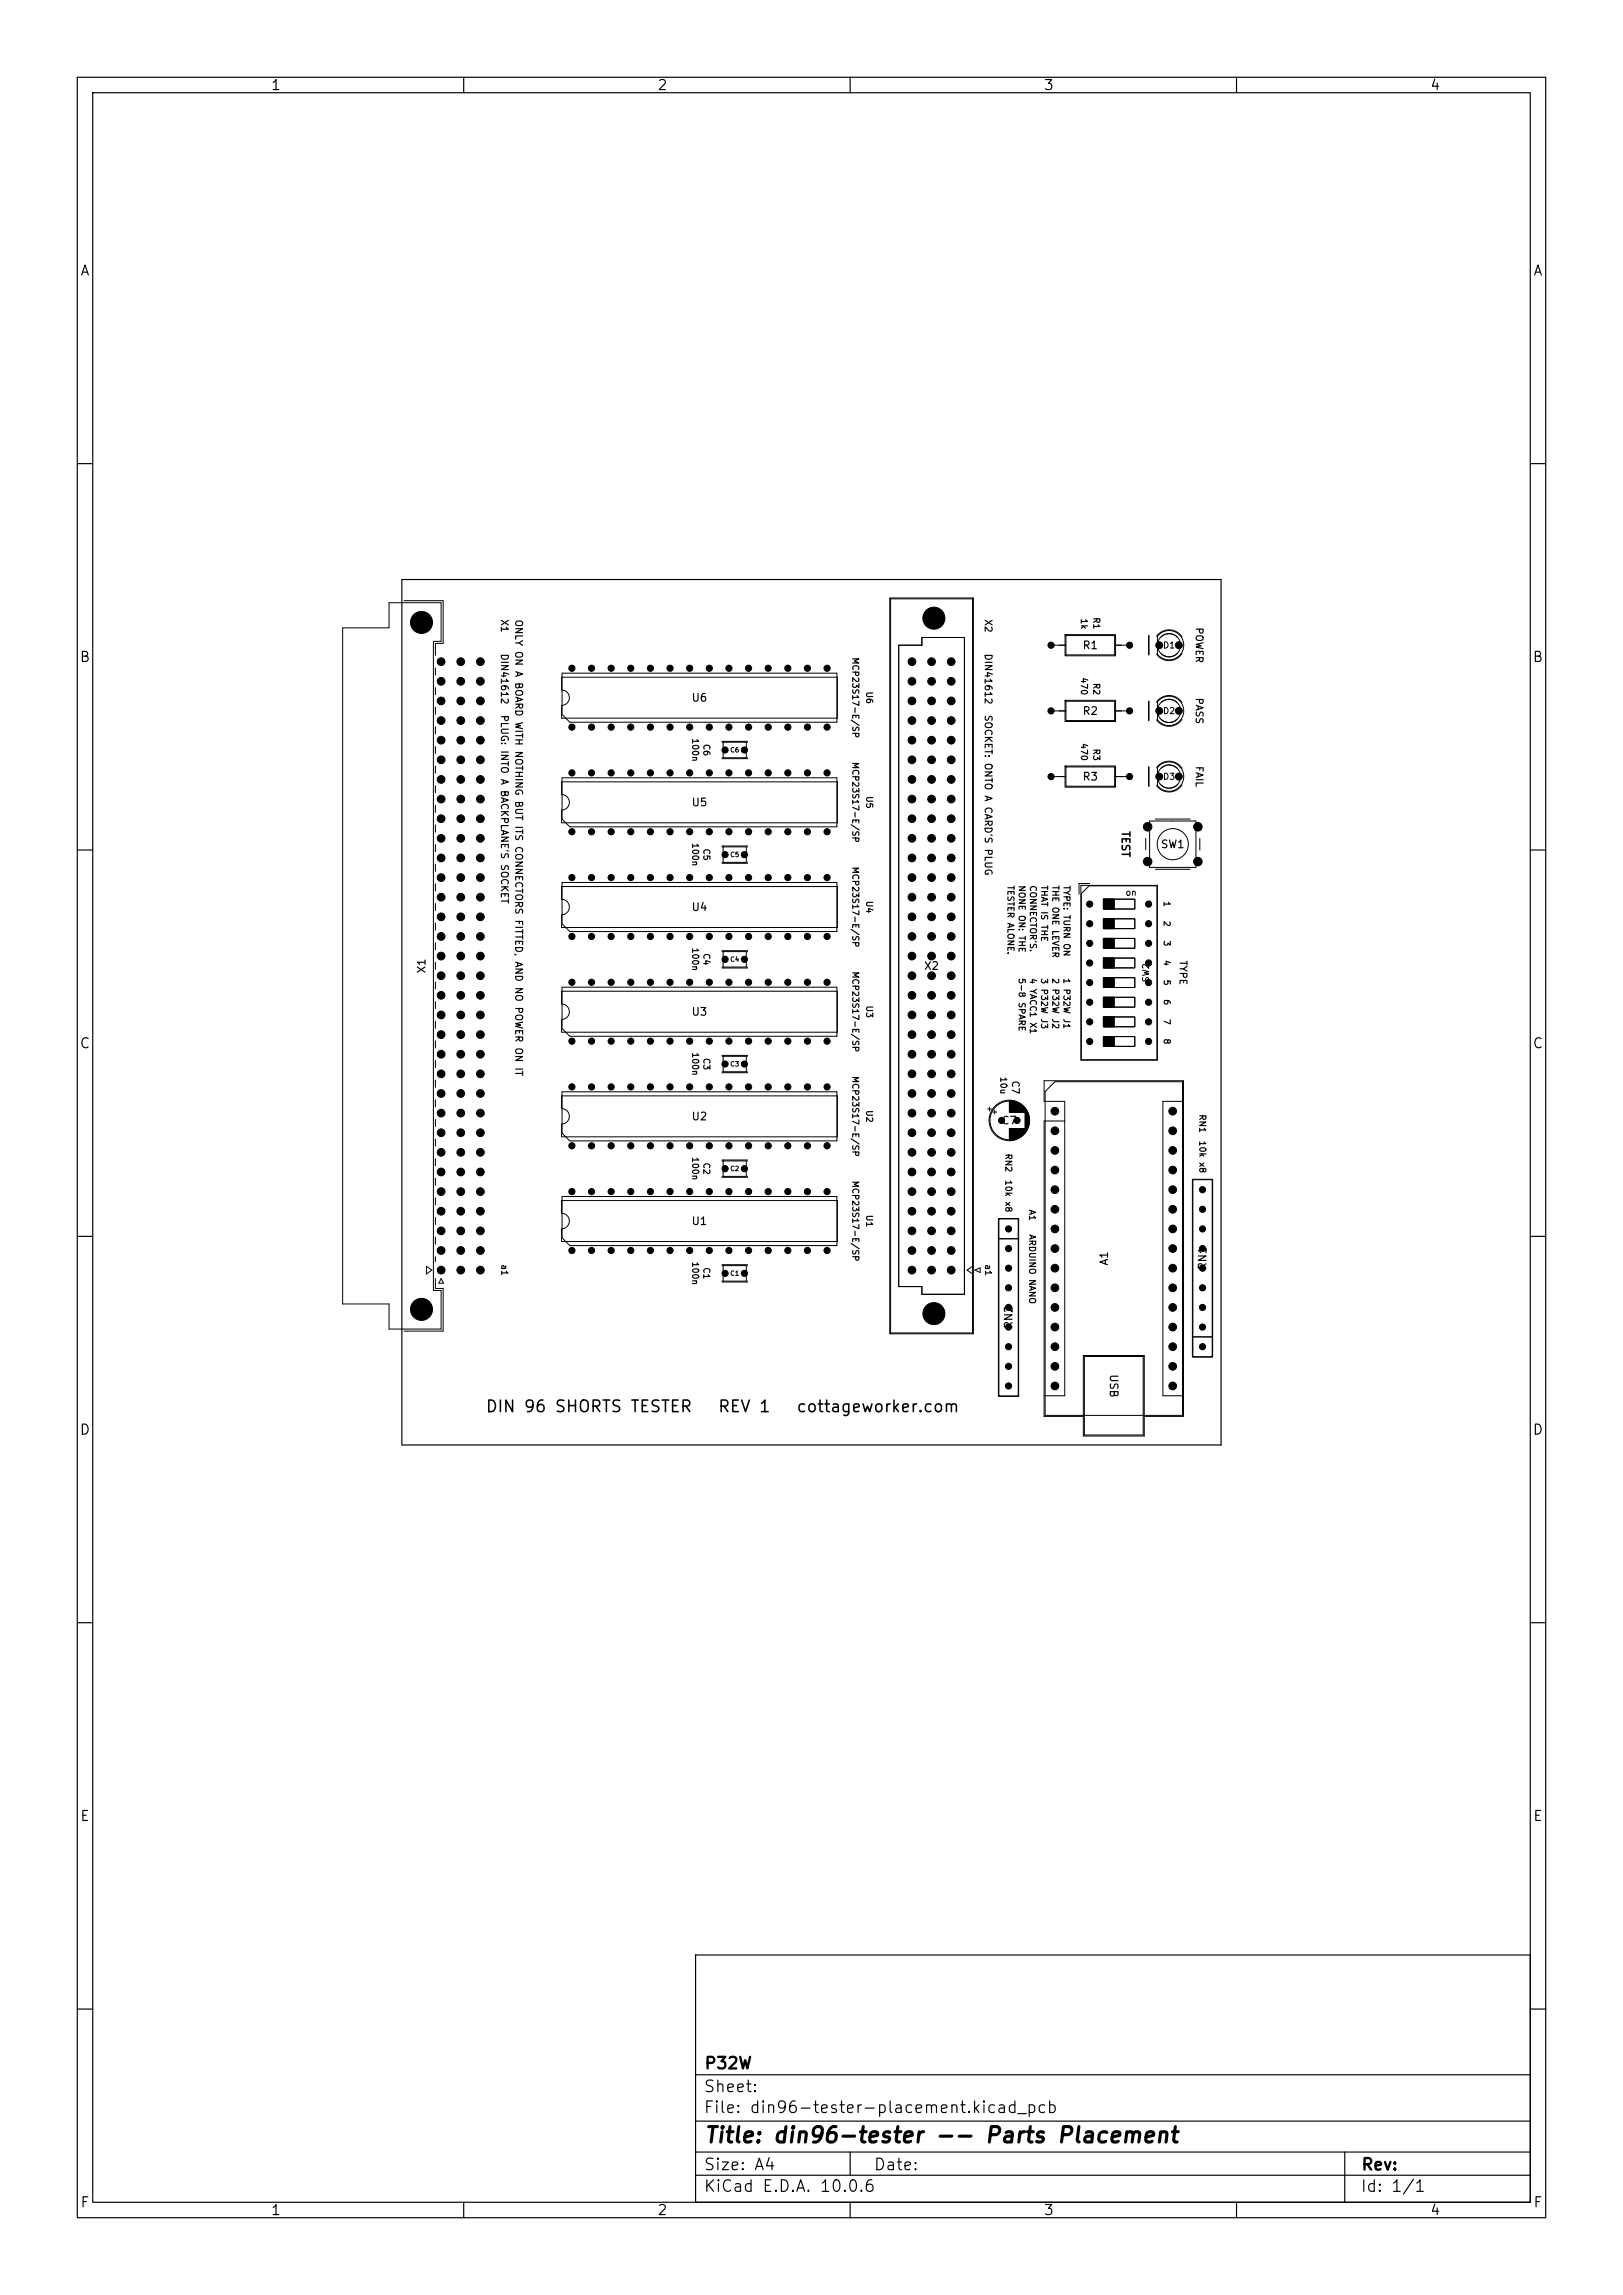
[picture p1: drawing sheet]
<svg xmlns="http://www.w3.org/2000/svg" width="210mm" height="297mm" viewBox="0 0 210 297" stroke-linecap="round" stroke-linejoin="round" font-family="sans-serif">
<defs><g id="words">
<text font-size="2" x="91" y="277.8">Title: din96-tester -- Parts Placement</text>
<g font-size="1.5">
<text x="62.7" y="183.1">DIN 96 SHORTS TESTER</text>
<text x="92.8" y="183.1">REV 1</text>
<text x="103" y="183.1">cottageworker.com</text>
<text x="91.1" y="268.1">P32W</text>
<text x="91" y="273.8">File: din96-tester-placement.kicad_pcb</text>
<text x="91" y="271.1">Sheet:</text>
<text x="91" y="281.2">Size: A4</text>
<text x="113" y="281.2">Date:</text>
<text x="176.1" y="281.2">Rev:</text>
<text x="91" y="284">KiCad E.D.A. 10.0.6</text>
<text x="176" y="284">Id: 1/1</text>
</g>
<g font-size="1.3">
<text x="35" y="12">1</text>
<text x="85" y="12">2</text>
<text x="135" y="12">3</text>
<text x="185" y="12">4</text>
<text x="10.3" y="36">A</text>
<text x="198.3" y="36">A</text>
<text x="10.2" y="86">B</text>
<text x="198.2" y="86">B</text>
<text x="10.2" y="136">C</text>
<text x="198.2" y="136">C</text>
<text x="10.2" y="186">D</text>
<text x="198.2" y="186">D</text>
<text x="10.3" y="236">E</text>
<text x="198.3" y="236">E</text>
<text x="10.3" y="286">F</text>
<text x="35" y="287">1</text>
<text x="85" y="287">2</text>
<text x="135" y="287">3</text>
<text x="185" y="287">4</text>
<text x="198.3" y="286">F</text>
</g>
<g font-size="1">
<text x="140" y="84.3">R1</text>
<text x="89.4" y="91">U6</text>
<text x="140" y="92.8">R2</text>
<text x="140" y="101.3">R3</text>
<text x="89.4" y="104.6">U5</text>
<text x="144.9" y="107.5" transform="rotate(90 144.9 107.5)">TEST</text>
<text x="150.1" y="110">SW1</text>
<text x="89.4" y="118.1">U4</text>
<text x="119.5" y="125.8">X2</text>
<text x="55.3" y="126.1" transform="rotate(-90 55.3 126.1)">X1</text>
<text x="89.4" y="131.7">U3</text>
<text x="89.4" y="145.2">U2</text>
<text x="129.5" y="145.8">C7</text>
<text x="89.4" y="158.8">U1</text>
<text x="143.6" y="163.9" transform="rotate(-90 143.6 163.9)">A1</text>
<text x="156.4" y="164.4" transform="rotate(-90 156.4 164.4)">RN1</text>
<text x="131.3" y="172.1" transform="rotate(-90 131.3 172.1)">RN2</text>
<text x="143.4" y="177.8" transform="rotate(90 143.4 177.8)">USB</text>
</g>
<g font-size=".9">
<text x="64.6" y="80.1" transform="rotate(90 64.6 80.1)">X1</text>
<text x="66.5" y="80.1" transform="rotate(90 66.5 80.1)">ONLY ON A BOARD WITH NOTHING BUT ITS CONNECTORS FITTED, AND NO POWER ON IT</text>
<text x="127.2" y="80.1" transform="rotate(90 127.2 80.1)">X2</text>
<text x="154.5" y="81.1" transform="rotate(90 154.5 81.1)">POWER</text>
<text x="64.6" y="84.5" transform="rotate(90 64.6 84.5)">DIN41612</text>
<text x="127.2" y="84.5" transform="rotate(90 127.2 84.5)">DIN41612</text>
<text x="64.6" y="92.4" transform="rotate(90 64.6 92.4)">PLUG: INTO A BACKPLANE'S SOCKET</text>
<text x="127.2" y="92.4" transform="rotate(90 127.2 92.4)">SOCKET: ONTO A CARD'S PLUG</text>
<text x="154.5" y="90.2" transform="rotate(90 154.5 90.2)">PASS</text>
<text x="154.5" y="99.1" transform="rotate(90 154.5 99.1)">FAIL</text>
<text x="152.4" y="124.2" transform="rotate(90 152.4 124.2)">TYPE</text>
<text x="130.7" y="139.8" transform="rotate(90 130.7 139.8)">C7</text>
</g>
<g font-size=".8">
<text x="139.7" y="80" transform="rotate(90 139.7 80)">1k</text>
<text x="141.3" y="79.8" transform="rotate(90 141.3 79.8)">R1</text>
<text x="110.1" y="85" transform="rotate(90 110.1 85)">MCP23S17-E/SP</text>
<text x="111.9" y="89.4" transform="rotate(90 111.9 89.4)">U6</text>
<text x="139.7" y="87.6" transform="rotate(90 139.7 87.6)">470</text>
<text x="141.3" y="88.3" transform="rotate(90 141.3 88.3)">R2</text>
<text x="150.4" y="84.1">D1</text>
<text x="89.4" y="95.5" transform="rotate(90 89.4 95.5)">100n</text>
<text x="150.4" y="92.6">D2</text>
<text x="90.8" y="96.2" transform="rotate(90 90.8 96.2)">C6</text>
<text x="110.1" y="98.5" transform="rotate(90 110.1 98.5)">MCP23S17-E/SP</text>
<text x="139.7" y="96.1" transform="rotate(90 139.7 96.1)">470</text>
<text x="141.3" y="96.8" transform="rotate(90 141.3 96.8)">R3</text>
<text x="150.4" y="101.1">D3</text>
<text x="111.9" y="103" transform="rotate(90 111.9 103)">U5</text>
<text x="89.4" y="109" transform="rotate(90 89.4 109)">100n</text>
<text x="90.8" y="109.7" transform="rotate(90 90.8 109.7)">C5</text>
<text x="110.1" y="112.1" transform="rotate(90 110.1 112.1)">MCP23S17-E/SP</text>
<text x="111.9" y="116.5" transform="rotate(90 111.9 116.5)">U4</text>
<text x="130.2" y="114.5" transform="rotate(90 130.2 114.5)">TESTER ALONE.</text>
<text x="131.6" y="114.5" transform="rotate(90 131.6 114.5)">NONE ON: THE</text>
<text x="133.1" y="114.5" transform="rotate(90 133.1 114.5)">CONNECTOR'S.</text>
<text x="134.5" y="114.5" transform="rotate(90 134.5 114.5)">THAT IS THE</text>
<text x="136" y="114.5" transform="rotate(90 136 114.5)">THE ONE LEVER</text>
<text x="137.4" y="114.5" transform="rotate(90 137.4 114.5)">TYPE: TURN ON</text>
<text x="145.6" y="116.1">on</text>
<text x="150.4" y="116.5" transform="rotate(90 150.4 116.5)">1</text>
<text x="150.4" y="119.1" transform="rotate(90 150.4 119.1)">2</text>
<text x="89.4" y="122.6" transform="rotate(90 89.4 122.6)">100n</text>
<text x="90.8" y="123.3" transform="rotate(90 90.8 123.3)">C4</text>
<text x="110.1" y="125.6" transform="rotate(90 110.1 125.6)">MCP23S17-E/SP</text>
<text x="150.4" y="121.6" transform="rotate(90 150.4 121.6)">3</text>
<text x="150.4" y="124.2" transform="rotate(90 150.4 124.2)">4</text>
<text x="111.9" y="130.1" transform="rotate(90 111.9 130.1)">U3</text>
<text x="131.6" y="126.5" transform="rotate(90 131.6 126.5)">5-8 SPARE</text>
<text x="133.1" y="126.5" transform="rotate(90 133.1 126.5)">4 YACC1 X1</text>
<text x="134.5" y="126.5" transform="rotate(90 134.5 126.5)">3 P32W J3</text>
<text x="136" y="126.5" transform="rotate(90 136 126.5)">2 P32W J2</text>
<text x="137.4" y="126.5" transform="rotate(90 137.4 126.5)">1 P32W J1</text>
<text x="148.9" y="127.2" transform="rotate(-90 148.9 127.2)">SW2</text>
<text x="150.4" y="126.7" transform="rotate(90 150.4 126.7)">5</text>
<text x="150.4" y="129.2" transform="rotate(90 150.4 129.2)">6</text>
<text x="150.4" y="131.8" transform="rotate(90 150.4 131.8)">7</text>
<text x="89.4" y="136.1" transform="rotate(90 89.4 136.1)">100n</text>
<text x="90.8" y="136.8" transform="rotate(90 90.8 136.8)">C3</text>
<text x="150.4" y="134.3" transform="rotate(90 150.4 134.3)">8</text>
<text x="110.1" y="139.2" transform="rotate(90 110.1 139.2)">MCP23S17-E/SP</text>
<text x="111.9" y="143.6" transform="rotate(90 111.9 143.6)">U2</text>
<text x="129.2" y="139.3" transform="rotate(90 129.2 139.3)">10u</text>
<text x="89.4" y="149.7" transform="rotate(90 89.4 149.7)">100n</text>
<text x="129.9" y="149.2" transform="rotate(90 129.9 149.2)">RN2</text>
<text x="155" y="144.1" transform="rotate(90 155 144.1)">RN1</text>
<text x="155" y="147.5" transform="rotate(90 155 147.5)">10k x8</text>
<text x="90.8" y="150.4" transform="rotate(90 90.8 150.4)">C2</text>
<text x="110.1" y="152.7" transform="rotate(90 110.1 152.7)">MCP23S17-E/SP</text>
<text x="129.9" y="152.6" transform="rotate(90 129.9 152.6)">10k x8</text>
<text x="111.9" y="157.1" transform="rotate(90 111.9 157.1)">U1</text>
<text x="133" y="156.5" transform="rotate(90 133 156.5)">A1</text>
<text x="133" y="159.7" transform="rotate(90 133 159.7)">ARDUINO NANO</text>
<text x="64.7" y="163.5" transform="rotate(90 64.7 163.5)">a1</text>
<text x="89.4" y="163.2" transform="rotate(90 89.4 163.2)">100n</text>
<text x="90.8" y="163.9" transform="rotate(90 90.8 163.9)">C1</text>
<text x="127.3" y="163.5" transform="rotate(90 127.3 163.5)">a1</text>
</g>
<g font-size=".6">
<text x="94.4" y="97.5">C6</text>
<text x="94.4" y="111.1">C5</text>
<text x="94.4" y="124.6">C4</text>
<text x="94.4" y="138.2">C3</text>
<text x="94.4" y="151.7">C2</text>
<text x="94.4" y="165.2">C1</text>
</g>
</g></defs>
<g fill="none" stroke="#000" stroke-width=".15">
<path d="M10 10h190v277h-190zM12 12h186v273h-186zM60 10v2M110 10v2M160 10v2M10 60h2M52 75h106v112h-106zM198 60h2M10 110h2M198 110h2M10 160h2M198 160h2"/>
<path d="M10 210h2M198 210h2M90 253h108v32h-108zM10 260h2M90 278.5h108M90 274.5h108M90 268.5h108M110 278.5v3M174 278.5v6.5M198 260h2M60 285v2M90 281.5h108"/>
<path d="M110 285v2M160 285v2"/>
</g>
<path d="M148.6 82.3v2.4M148.6 90.8v2.4M148.6 99.3v2.4" fill="none" stroke="#000" stroke-width=".2"/>
<g fill="none" stroke="#000" stroke-width=".13">
<path d="M52.3 77.7h5v5.6h-1v1.5M115.1 77.4h10.8v95.2h-10.8zM115.2 77.5h10.6v95h-10.6zM44.3 81.2h6v-3.2h6.8v5h-1v84h1v5h-6.8v-3.2h-6zM56.3 86.4v1M56.3 89v.9M56.3 91.5v.9M56.3 94.1v.9M56.3 96.6v.9M56.3 99.1v1M72.7 87.6h35.6v5.3h-35.6v-1.6a1 1 0 0 0 1-1 1 1 0 0 0-1-1zM72.7 87.1h35.6v6.4h-34.6l-1-1z"/>
<path d="M93.5 96.1v-.2h3.2v.2M93.5 98v.2h3.2v-.2M93.6 96.1h3v2h-3zM116.3 83.5h3v-1h5.5v85h-5.5v-1h-3zM136 83.5h1.9M136 92h1.9M137.8 99.1h6.5v2.8h-6.5zM137.8 82.1h6.5v2.8h-6.5zM137.8 90.6h6.5v2.8h-6.5zM137.9 99.2h6.3v2.6h-6.3zM137.9 82.3h6.3v2.4h-6.3zM137.9 90.7h6.3v2.6h-6.3z"/>
<path d="M144.2 83.5h2M144.2 92h2M149.7 90.9v-.1a1.99 1.99 0 0 1 3.2 .1M149.7 93.1v.1a1.99 1.99 0 0 0 3.2-.1M150 82.1a1.9 1.9 0 0 1 2.7 .1 1.9 1.9 0 0 1-.2 2.8 1.9 1.9 0 0 1-2.7-.3v-2.4zM150 90.6a1.9 1.9 0 0 1 2.7 .1 1.9 1.9 0 0 1-.2 2.8 1.9 1.9 0 0 1-2.7-.3v-2.4zM150 99.1a1.9 1.9 0 0 1 2.7 .1 1.9 1.9 0 0 1-.2 2.8 1.9 1.9 0 0 1-2.7-.3v-2.4zM150.2 82.4a1.5 1.5 0 0 1 2.1 0M150.2 84.6a1.5 1.5 0 0 0 2.1 0M150.2 90.9a1.5 1.5 0 0 1 2.1 0M150.2 93.1a1.5 1.5 0 0 0 2.1 0M150.2 99.4a1.5 1.5 0 0 1 2.1 0"/>
<path d="M152.9 82.4a1.99 1.99 0 0 0-3.2-.1v.1M152.9 84.6a1.99 1.99 0 0 1-3.2 .1v-.1M152.9 99.4a1.99 1.99 0 0 0-3.2-.1v.1M56.3 101.7v.9M56.3 104.2v.9M56.3 106.8v.9M56.3 109.3v.9M56.3 111.8v1M56.3 114.4v.9M56.3 116.9v.9M56.3 119.5v.9M72.7 101.2h35.6v5.3h-35.6v-1.7a1 1 0 0 0 1-1 1 1 0 0 0-1-1z"/>
<path d="M72.7 114.7h35.6v5.3h-35.6v-1.6a1 1 0 0 0 1-1 1 1 0 0 0-1-1zM72.7 100.7h35.6v6.3h-34.6l-1-1zM72.7 114.2h35.6v6.4h-34.6l-1-1zM93.5 109.6v-.1h3.2v.1M93.5 111.6v.1h3.2v-.1M93.6 109.6h3v2h-3zM136 100.5h1.9M139.9 114.6h9.9v22.6h-9.9zM139.9 115.6l1-1h8.8v22.5h-9.8zM141 114.3h-1.4v1.4M142.8 116.4h4v1.2h-4zM142.8 118.9h4v1.3h-4z"/>
<path d="M144.1 116.4v1.2M144.1 118.9v1.3M144.2 100.5h2M148.2 108.5v1.5M148.7 106.3h6v6h-6zM149.5 112.5h4.5M149.5 106h4.5M150.2 101.6a1.5 1.5 0 0 0 2.1 0M152.9 101.6a1.99 1.99 0 0 1-3.2 .1v-.1M155.2 108.5v1.5M56.3 122v.9M56.3 124.5v1"/>
<path d="M56.3 127.1v.9M56.3 129.6v.9M56.3 132.2v.9M56.3 134.7v.9M56.3 137.2v1M56.3 139.8v.9M72.7 128.3h35.6v5.3h-35.6v-1.7a1 1 0 0 0 1-1 1 1 0 0 0-1-1zM72.7 127.8h35.6v6.3h-34.6l-1-1zM93.5 123.2v-.2h3.2v.2M93.5 125.1v.2h3.2v-.2M93.5 136.7v-.1h3.2v.1M93.5 138.7v.1h3.2v-.1"/>
<path d="M93.6 123.2h3v2h-3zM93.6 136.7h3v2h-3zM142.8 121.4h4v1.3h-4zM142.8 124h4v1.3h-4zM142.8 126.5h4v1.3h-4zM142.8 129.1h4v1.2h-4zM142.8 131.6h4v1.3h-4zM142.8 134.1h4v1.3h-4zM144.1 121.4v1.3M144.1 124v1.3M144.1 126.5v1.3M144.1 129.1v1.2"/>
<path d="M144.1 131.6v1.3M144.1 134.1v1.3M56.3 142.3v.9M56.3 144.9v.9M56.3 147.4v.9M56.3 149.9v1M56.3 152.5v.9M56.3 155v.9M56.3 157.6v.9M72.7 155.4h35.6v5.3h-35.6v-1.7a1 1 0 0 0 1-1 1 1 0 0 0-1-1zM72.7 141.8h35.6v5.3h-35.6v-1.6a1 1 0 0 0 1-1 1 1 0 0 0-1-1zM72.7 141.3h35.6v6.3h-34.6l-1-1z"/>
<path d="M72.7 154.8h35.6v6.4h-34.6l-1-1zM93.5 150.3v-.2h3.2v.2M93.5 152.2v.2h3.2v-.2M93.6 150.2h3v2h-3zM127.8 143.5h.5M128 143.3v.5M128.5 143.9h.5M128.7 143.7v.5M129.2 157.7h2.6v23h-2.6zM129.2 157.8h2.6v22.8h-2.6zM130.6 142.4v1.6M130.6 146v1.6"/>
<path d="M130.7 142.4v1.6M130.7 146v1.6M130.8 142.4v1.6M130.8 146v1.6M130.9 142.4v1.6M130.9 146v1.6M131 142.4v1.6M131 146v1.6M131 142.5v1.5M131 146v1.5M131.1 142.5v1.5M131.1 146v1.5"/>
<path d="M131.2 142.5v1.5M131.2 146v1.5M131.3 142.5v1.5M131.3 146v1.5M131.4 142.5v1.5M131.4 146v1.5M131.4 142.6v1.4M131.4 146v1.4M131.5 142.6v1.4M131.5 146v1.4M131.6 142.6v1.4M131.6 146v1.4"/>
<path d="M131.7 142.7v1.3M131.7 146v1.3M131.8 142.7v1.3M131.8 146v1.3M131.9 142.8v1.2M131.9 146v1.2M132 142.8v1.2M132 146v1.2M132 142.9v1.1M132 146v1.1M132.1 142.9v1.1M132.1 146v1.1"/>
<path d="M132.2 142.9v1.1M132.2 146v1.1M132.2 143v1M132.2 146v1M132.3 143v1M132.3 146v1M132.3 143.1v.9M132.3 146v.9M132.4 143.1v.9M132.4 146v.9M132.4 143.2v.8M132.4 146v.8"/>
<path d="M132.5 143.2v.8M132.5 146v.8M132.5 143.3v.7M132.5 146v.7M132.6 143.3v.7M132.6 146v.7M132.6 143.4v3.2M132.7 143.4v3.2M132.7 143.5v3M132.8 143.6v2.8M132.8 143.7v2.6M132.9 143.7v2.6"/>
<path d="M132.9 143.8v2.4M133 143.9v2.2M133 144v2M133 144.1v1.8M133.1 144.2v1.6M133.1 144.3v1.4M133.2 144.5v1M133.2 144.7v.6M135.2 141.3l1.3-1.3h16.5v43.2h-17.8zM137.8 145.1h-2.7v38.2h5.1M153.1 142.5h-2.6v38.1h2.6M154.3 152.6h2.6v23h-2.6z"/>
<path d="M154.3 152.7h2.6v22.9h-2.6zM55.2 163.9l.7 .5-.7 .5zM56.3 165.5v1.2h1v5.6h-5M56.3 160.1v.9M56.3 162.6v.7M57.1 165.5l.3 .6h-.6zM93.5 163.8v-.1h3.2v.1M93.5 165.8v.1h3.2v-.1M93.6 163.8h3v2h-3zM125.8 163.9l-.7 .5 .7 .5M126.1 164.4l.7-.3v.6zM129.2 160.3h2.6"/>
<path d="M140.2 175.4h7.9v10.4h-7.9zM140.3 175.5h7.6v10.2h-7.6zM154.3 173h2.6M135.1 180.6h2.7v-38.1h-2.7v-2.6h18v43.4h-5"/>
<circle cx="151.3" cy="83.5" r="1.5"/>
<circle cx="151.3" cy="92" r="1.5"/>
<circle cx="151.3" cy="100.5" r="1.5"/>
<circle cx="151.7" cy="109.2" r="2.02"/>
<circle cx="130.6" cy="145" r="2.62"/>
<circle cx="130.6" cy="145" r="2.5"/>
</g>
<g fill="#000" stroke="#000" stroke-width=".13">
<path d="M142.8 116.4h1.3v1.2h-1.3zM142.8 118.9h1.3v1.3h-1.3zM142.8 121.4h1.3v1.3h-1.3zM142.8 124h1.3v1.3h-1.3zM142.8 126.5h1.3v1.3h-1.3zM142.8 129.1h1.3v1.2h-1.3zM142.8 131.6h1.3v1.3h-1.3zM142.8 134.1h1.3v1.3h-1.3z"/>
<circle cx="120.8" cy="80" r="1.42"/>
<circle cx="54.5" cy="80.5" r="1.42"/>
<circle cx="57.1" cy="98.3" r=".5"/>
<circle cx="57.1" cy="95.8" r=".5"/>
<circle cx="57.1" cy="85.6" r=".5"/>
<circle cx="57.1" cy="88.2" r=".5"/>
<circle cx="57.1" cy="90.7" r=".5"/>
<circle cx="57.1" cy="93.2" r=".5"/>
<circle cx="59.6" cy="88.2" r=".5"/>
<circle cx="59.6" cy="98.3" r=".5"/>
<circle cx="59.6" cy="95.8" r=".5"/>
<circle cx="59.6" cy="90.7" r=".5"/>
<circle cx="59.6" cy="85.6" r=".5"/>
<circle cx="59.6" cy="93.2" r=".5"/>
<circle cx="62.2" cy="98.3" r=".5"/>
<circle cx="62.2" cy="85.6" r=".5"/>
<circle cx="62.2" cy="93.2" r=".5"/>
<circle cx="62.2" cy="95.8" r=".5"/>
<circle cx="62.2" cy="88.2" r=".5"/>
<circle cx="62.2" cy="90.7" r=".5"/>
<circle cx="74" cy="86.5" r=".4"/>
<circle cx="74" cy="94.1" r=".4"/>
<circle cx="76.5" cy="86.5" r=".4"/>
<circle cx="76.5" cy="94.1" r=".4"/>
<circle cx="79.1" cy="86.5" r=".4"/>
<circle cx="79.1" cy="94.1" r=".4"/>
<circle cx="81.6" cy="86.5" r=".4"/>
<circle cx="81.6" cy="94.1" r=".4"/>
<circle cx="84.2" cy="94.1" r=".4"/>
<circle cx="84.2" cy="86.5" r=".4"/>
<circle cx="86.7" cy="94.1" r=".4"/>
<circle cx="86.7" cy="86.5" r=".4"/>
<circle cx="89.2" cy="86.5" r=".4"/>
<circle cx="89.2" cy="94.1" r=".4"/>
<circle cx="91.8" cy="94.1" r=".4"/>
<circle cx="91.8" cy="86.5" r=".4"/>
<circle cx="93.8" cy="97.1" r=".4"/>
<circle cx="94.3" cy="94.1" r=".4"/>
<circle cx="94.3" cy="86.5" r=".4"/>
<circle cx="96.3" cy="97.1" r=".4"/>
<circle cx="96.9" cy="86.5" r=".4"/>
<circle cx="96.9" cy="94.1" r=".4"/>
<circle cx="99.4" cy="86.5" r=".4"/>
<circle cx="99.4" cy="94.1" r=".4"/>
<circle cx="101.9" cy="94.1" r=".4"/>
<circle cx="101.9" cy="86.5" r=".4"/>
<circle cx="104.5" cy="86.5" r=".4"/>
<circle cx="104.5" cy="94.1" r=".4"/>
<circle cx="107" cy="86.5" r=".4"/>
<circle cx="107" cy="94.1" r=".4"/>
<circle cx="118" cy="98.3" r=".5"/>
<circle cx="118" cy="93.2" r=".5"/>
<circle cx="118" cy="90.7" r=".5"/>
<circle cx="118" cy="85.6" r=".5"/>
<circle cx="118" cy="95.8" r=".5"/>
<circle cx="118" cy="88.2" r=".5"/>
<circle cx="120.5" cy="93.2" r=".5"/>
<circle cx="120.5" cy="88.2" r=".5"/>
<circle cx="120.5" cy="85.6" r=".5"/>
<circle cx="120.5" cy="90.7" r=".5"/>
<circle cx="120.5" cy="98.3" r=".5"/>
<circle cx="120.5" cy="95.8" r=".5"/>
<circle cx="123.1" cy="85.6" r=".5"/>
<circle cx="123.1" cy="90.7" r=".5"/>
<circle cx="123.1" cy="93.2" r=".5"/>
<circle cx="123.1" cy="98.3" r=".5"/>
<circle cx="123.1" cy="95.8" r=".5"/>
<circle cx="123.1" cy="88.2" r=".5"/>
<circle cx="136" cy="83.5" r=".4"/>
<circle cx="136" cy="92" r=".4"/>
<circle cx="146.2" cy="83.5" r=".4"/>
<circle cx="146.2" cy="92" r=".4"/>
<circle cx="150" cy="92" r=".45"/>
<circle cx="150" cy="83.5" r=".45"/>
<circle cx="152.5" cy="92" r=".45"/>
<circle cx="152.5" cy="83.5" r=".45"/>
<circle cx="57.1" cy="113.6" r=".5"/>
<circle cx="57.1" cy="108.5" r=".5"/>
<circle cx="57.1" cy="105.9" r=".5"/>
<circle cx="57.1" cy="100.9" r=".5"/>
<circle cx="57.1" cy="103.4" r=".5"/>
<circle cx="57.1" cy="111" r=".5"/>
<circle cx="57.1" cy="116.1" r=".5"/>
<circle cx="57.1" cy="118.6" r=".5"/>
<circle cx="59.6" cy="116.1" r=".5"/>
<circle cx="59.6" cy="113.6" r=".5"/>
<circle cx="59.6" cy="118.6" r=".5"/>
<circle cx="59.6" cy="108.5" r=".5"/>
<circle cx="59.6" cy="100.9" r=".5"/>
<circle cx="59.6" cy="111" r=".5"/>
<circle cx="59.6" cy="105.9" r=".5"/>
<circle cx="59.6" cy="103.4" r=".5"/>
<circle cx="62.2" cy="116.1" r=".5"/>
<circle cx="62.2" cy="108.5" r=".5"/>
<circle cx="62.2" cy="105.9" r=".5"/>
<circle cx="62.2" cy="100.9" r=".5"/>
<circle cx="62.2" cy="113.6" r=".5"/>
<circle cx="62.2" cy="111" r=".5"/>
<circle cx="62.2" cy="103.4" r=".5"/>
<circle cx="62.2" cy="118.6" r=".5"/>
<circle cx="74" cy="107.6" r=".4"/>
<circle cx="74" cy="100" r=".4"/>
<circle cx="74" cy="113.6" r=".4"/>
<circle cx="76.5" cy="107.6" r=".4"/>
<circle cx="76.5" cy="100" r=".4"/>
<circle cx="76.5" cy="113.6" r=".4"/>
<circle cx="79.1" cy="100" r=".4"/>
<circle cx="79.1" cy="107.6" r=".4"/>
<circle cx="79.1" cy="113.6" r=".4"/>
<circle cx="81.6" cy="107.6" r=".4"/>
<circle cx="81.6" cy="100" r=".4"/>
<circle cx="81.6" cy="113.6" r=".4"/>
<circle cx="84.2" cy="100" r=".4"/>
<circle cx="84.2" cy="107.6" r=".4"/>
<circle cx="84.2" cy="113.6" r=".4"/>
<circle cx="86.7" cy="100" r=".4"/>
<circle cx="86.7" cy="107.6" r=".4"/>
<circle cx="86.7" cy="113.6" r=".4"/>
<circle cx="89.2" cy="100" r=".4"/>
<circle cx="89.2" cy="107.6" r=".4"/>
<circle cx="89.2" cy="113.6" r=".4"/>
<circle cx="91.8" cy="100" r=".4"/>
<circle cx="91.8" cy="107.6" r=".4"/>
<circle cx="91.8" cy="113.6" r=".4"/>
<circle cx="93.8" cy="110.6" r=".4"/>
<circle cx="94.3" cy="100" r=".4"/>
<circle cx="94.3" cy="107.6" r=".4"/>
<circle cx="94.3" cy="113.6" r=".4"/>
<circle cx="96.3" cy="110.6" r=".4"/>
<circle cx="96.9" cy="107.6" r=".4"/>
<circle cx="96.9" cy="100" r=".4"/>
<circle cx="96.9" cy="113.6" r=".4"/>
<circle cx="99.4" cy="107.6" r=".4"/>
<circle cx="99.4" cy="100" r=".4"/>
<circle cx="99.4" cy="113.6" r=".4"/>
<circle cx="101.9" cy="100" r=".4"/>
<circle cx="101.9" cy="107.6" r=".4"/>
<circle cx="101.9" cy="113.6" r=".4"/>
<circle cx="104.5" cy="100" r=".4"/>
<circle cx="104.5" cy="107.6" r=".4"/>
<circle cx="104.5" cy="113.6" r=".4"/>
<circle cx="107" cy="107.6" r=".4"/>
<circle cx="107" cy="100" r=".4"/>
<circle cx="107" cy="113.6" r=".4"/>
<circle cx="118" cy="113.6" r=".5"/>
<circle cx="118" cy="105.9" r=".5"/>
<circle cx="118" cy="100.9" r=".5"/>
<circle cx="118" cy="103.4" r=".5"/>
<circle cx="118" cy="111" r=".5"/>
<circle cx="118" cy="116.1" r=".5"/>
<circle cx="118" cy="108.5" r=".5"/>
<circle cx="118" cy="118.6" r=".5"/>
<circle cx="120.5" cy="116.1" r=".5"/>
<circle cx="120.5" cy="118.6" r=".5"/>
<circle cx="120.5" cy="105.9" r=".5"/>
<circle cx="120.5" cy="113.6" r=".5"/>
<circle cx="120.5" cy="111" r=".5"/>
<circle cx="120.5" cy="108.5" r=".5"/>
<circle cx="120.5" cy="103.4" r=".5"/>
<circle cx="120.5" cy="100.9" r=".5"/>
<circle cx="123.1" cy="113.6" r=".5"/>
<circle cx="123.1" cy="111" r=".5"/>
<circle cx="123.1" cy="108.5" r=".5"/>
<circle cx="123.1" cy="118.6" r=".5"/>
<circle cx="123.1" cy="103.4" r=".5"/>
<circle cx="123.1" cy="116.1" r=".5"/>
<circle cx="123.1" cy="100.9" r=".5"/>
<circle cx="123.1" cy="105.9" r=".5"/>
<circle cx="136" cy="100.5" r=".4"/>
<circle cx="141" cy="119.5" r=".4"/>
<circle cx="141" cy="117" r=".4"/>
<circle cx="146.2" cy="100.5" r=".4"/>
<circle cx="148.5" cy="111.5" r=".55"/>
<circle cx="148.5" cy="107" r=".55"/>
<circle cx="148.6" cy="119.5" r=".4"/>
<circle cx="148.6" cy="117" r=".4"/>
<circle cx="150" cy="100.5" r=".45"/>
<circle cx="152.5" cy="100.5" r=".45"/>
<circle cx="155" cy="111.5" r=".55"/>
<circle cx="155" cy="107" r=".55"/>
<circle cx="57.1" cy="121.2" r=".5"/>
<circle cx="57.1" cy="126.3" r=".5"/>
<circle cx="57.1" cy="123.7" r=".5"/>
<circle cx="57.1" cy="128.8" r=".5"/>
<circle cx="57.1" cy="136.4" r=".5"/>
<circle cx="57.1" cy="131.3" r=".5"/>
<circle cx="57.1" cy="133.9" r=".5"/>
<circle cx="57.1" cy="139" r=".5"/>
<circle cx="59.6" cy="121.2" r=".5"/>
<circle cx="59.6" cy="128.8" r=".5"/>
<circle cx="59.6" cy="126.3" r=".5"/>
<circle cx="59.6" cy="123.7" r=".5"/>
<circle cx="59.6" cy="136.4" r=".5"/>
<circle cx="59.6" cy="131.3" r=".5"/>
<circle cx="59.6" cy="133.9" r=".5"/>
<circle cx="59.6" cy="139" r=".5"/>
<circle cx="62.2" cy="121.2" r=".5"/>
<circle cx="62.2" cy="126.3" r=".5"/>
<circle cx="62.2" cy="123.7" r=".5"/>
<circle cx="62.2" cy="128.8" r=".5"/>
<circle cx="62.2" cy="131.3" r=".5"/>
<circle cx="62.2" cy="136.4" r=".5"/>
<circle cx="62.2" cy="133.9" r=".5"/>
<circle cx="62.2" cy="139" r=".5"/>
<circle cx="74" cy="134.7" r=".4"/>
<circle cx="74" cy="127.1" r=".4"/>
<circle cx="74" cy="121.2" r=".4"/>
<circle cx="76.5" cy="134.7" r=".4"/>
<circle cx="76.5" cy="127.1" r=".4"/>
<circle cx="76.5" cy="121.2" r=".4"/>
<circle cx="79.1" cy="134.7" r=".4"/>
<circle cx="79.1" cy="127.1" r=".4"/>
<circle cx="79.1" cy="121.2" r=".4"/>
<circle cx="81.6" cy="134.7" r=".4"/>
<circle cx="81.6" cy="127.1" r=".4"/>
<circle cx="81.6" cy="121.2" r=".4"/>
<circle cx="84.2" cy="134.7" r=".4"/>
<circle cx="84.2" cy="127.1" r=".4"/>
<circle cx="84.2" cy="121.2" r=".4"/>
<circle cx="86.7" cy="134.7" r=".4"/>
<circle cx="86.7" cy="127.1" r=".4"/>
<circle cx="86.7" cy="121.2" r=".4"/>
<circle cx="89.2" cy="134.7" r=".4"/>
<circle cx="89.2" cy="127.1" r=".4"/>
<circle cx="89.2" cy="121.2" r=".4"/>
<circle cx="91.8" cy="134.7" r=".4"/>
<circle cx="91.8" cy="127.1" r=".4"/>
<circle cx="91.8" cy="121.2" r=".4"/>
<circle cx="93.8" cy="124.1" r=".4"/>
<circle cx="93.8" cy="137.7" r=".4"/>
<circle cx="94.3" cy="134.7" r=".4"/>
<circle cx="94.3" cy="127.1" r=".4"/>
<circle cx="94.3" cy="121.2" r=".4"/>
<circle cx="96.3" cy="124.1" r=".4"/>
<circle cx="96.3" cy="137.7" r=".4"/>
<circle cx="96.9" cy="134.7" r=".4"/>
<circle cx="96.9" cy="127.1" r=".4"/>
<circle cx="96.9" cy="121.2" r=".4"/>
<circle cx="99.4" cy="134.7" r=".4"/>
<circle cx="99.4" cy="127.1" r=".4"/>
<circle cx="99.4" cy="121.2" r=".4"/>
<circle cx="101.9" cy="134.7" r=".4"/>
<circle cx="101.9" cy="127.1" r=".4"/>
<circle cx="101.9" cy="121.2" r=".4"/>
<circle cx="104.5" cy="134.7" r=".4"/>
<circle cx="104.5" cy="127.1" r=".4"/>
<circle cx="104.5" cy="121.2" r=".4"/>
<circle cx="107" cy="134.7" r=".4"/>
<circle cx="107" cy="127.1" r=".4"/>
<circle cx="107" cy="121.2" r=".4"/>
<circle cx="118" cy="123.7" r=".5"/>
<circle cx="118" cy="126.3" r=".5"/>
<circle cx="118" cy="121.2" r=".5"/>
<circle cx="118" cy="128.8" r=".5"/>
<circle cx="118" cy="136.4" r=".5"/>
<circle cx="118" cy="131.3" r=".5"/>
<circle cx="118" cy="133.9" r=".5"/>
<circle cx="118" cy="139" r=".5"/>
<circle cx="120.5" cy="121.2" r=".5"/>
<circle cx="120.5" cy="126.3" r=".5"/>
<circle cx="120.5" cy="123.7" r=".5"/>
<circle cx="120.5" cy="128.8" r=".5"/>
<circle cx="120.5" cy="136.4" r=".5"/>
<circle cx="120.5" cy="139" r=".5"/>
<circle cx="120.5" cy="133.9" r=".5"/>
<circle cx="120.5" cy="131.3" r=".5"/>
<circle cx="123.1" cy="121.2" r=".5"/>
<circle cx="123.1" cy="123.7" r=".5"/>
<circle cx="123.1" cy="128.8" r=".5"/>
<circle cx="123.1" cy="126.3" r=".5"/>
<circle cx="123.1" cy="136.4" r=".5"/>
<circle cx="123.1" cy="139" r=".5"/>
<circle cx="123.1" cy="131.3" r=".5"/>
<circle cx="123.1" cy="133.9" r=".5"/>
<circle cx="141" cy="122.1" r=".4"/>
<circle cx="141" cy="132.2" r=".4"/>
<circle cx="141" cy="124.6" r=".4"/>
<circle cx="141" cy="127.2" r=".4"/>
<circle cx="141" cy="134.8" r=".4"/>
<circle cx="141" cy="129.7" r=".4"/>
<circle cx="148.6" cy="134.8" r=".4"/>
<circle cx="148.6" cy="124.6" r=".4"/>
<circle cx="148.6" cy="132.2" r=".4"/>
<circle cx="148.6" cy="127.2" r=".4"/>
<circle cx="148.6" cy="129.7" r=".4"/>
<circle cx="148.6" cy="122.1" r=".4"/>
<circle cx="57.1" cy="146.6" r=".5"/>
<circle cx="57.1" cy="144" r=".5"/>
<circle cx="57.1" cy="141.5" r=".5"/>
<circle cx="57.1" cy="154.2" r=".5"/>
<circle cx="57.1" cy="159.3" r=".5"/>
<circle cx="57.1" cy="156.7" r=".5"/>
<circle cx="57.1" cy="151.7" r=".5"/>
<circle cx="57.1" cy="149.1" r=".5"/>
<circle cx="59.6" cy="151.7" r=".5"/>
<circle cx="59.6" cy="146.6" r=".5"/>
<circle cx="59.6" cy="154.2" r=".5"/>
<circle cx="59.6" cy="144" r=".5"/>
<circle cx="59.6" cy="141.5" r=".5"/>
<circle cx="59.6" cy="159.3" r=".5"/>
<circle cx="59.6" cy="156.7" r=".5"/>
<circle cx="59.6" cy="149.1" r=".5"/>
<circle cx="62.2" cy="146.6" r=".5"/>
<circle cx="62.2" cy="144" r=".5"/>
<circle cx="62.2" cy="154.2" r=".5"/>
<circle cx="62.2" cy="151.7" r=".5"/>
<circle cx="62.2" cy="141.5" r=".5"/>
<circle cx="62.2" cy="156.7" r=".5"/>
<circle cx="62.2" cy="149.1" r=".5"/>
<circle cx="62.2" cy="159.3" r=".5"/>
<circle cx="74" cy="148.3" r=".4"/>
<circle cx="74" cy="140.7" r=".4"/>
<circle cx="74" cy="154.2" r=".4"/>
<circle cx="76.5" cy="148.3" r=".4"/>
<circle cx="76.5" cy="140.7" r=".4"/>
<circle cx="76.5" cy="154.2" r=".4"/>
<circle cx="79.1" cy="148.3" r=".4"/>
<circle cx="79.1" cy="140.7" r=".4"/>
<circle cx="79.1" cy="154.2" r=".4"/>
<circle cx="81.6" cy="148.3" r=".4"/>
<circle cx="81.6" cy="140.7" r=".4"/>
<circle cx="81.6" cy="154.2" r=".4"/>
<circle cx="84.2" cy="148.3" r=".4"/>
<circle cx="84.2" cy="140.7" r=".4"/>
<circle cx="84.2" cy="154.2" r=".4"/>
<circle cx="86.7" cy="148.3" r=".4"/>
<circle cx="86.7" cy="140.7" r=".4"/>
<circle cx="86.7" cy="154.2" r=".4"/>
<circle cx="89.2" cy="148.3" r=".4"/>
<circle cx="89.2" cy="140.7" r=".4"/>
<circle cx="89.2" cy="154.2" r=".4"/>
<circle cx="91.8" cy="140.7" r=".4"/>
<circle cx="91.8" cy="148.3" r=".4"/>
<circle cx="91.8" cy="154.2" r=".4"/>
<circle cx="93.8" cy="151.2" r=".4"/>
<circle cx="94.3" cy="148.3" r=".4"/>
<circle cx="94.3" cy="140.7" r=".4"/>
<circle cx="94.3" cy="154.2" r=".4"/>
<circle cx="96.3" cy="151.2" r=".4"/>
<circle cx="96.9" cy="148.3" r=".4"/>
<circle cx="96.9" cy="140.7" r=".4"/>
<circle cx="96.9" cy="154.2" r=".4"/>
<circle cx="99.4" cy="148.3" r=".4"/>
<circle cx="99.4" cy="140.7" r=".4"/>
<circle cx="99.4" cy="154.2" r=".4"/>
<circle cx="101.9" cy="148.3" r=".4"/>
<circle cx="101.9" cy="140.7" r=".4"/>
<circle cx="101.9" cy="154.2" r=".4"/>
<circle cx="104.5" cy="148.3" r=".4"/>
<circle cx="104.5" cy="140.7" r=".4"/>
<circle cx="104.5" cy="154.2" r=".4"/>
<circle cx="107" cy="148.3" r=".4"/>
<circle cx="107" cy="140.7" r=".4"/>
<circle cx="107" cy="154.2" r=".4"/>
<circle cx="118" cy="159.3" r=".5"/>
<circle cx="118" cy="156.7" r=".5"/>
<circle cx="118" cy="141.5" r=".5"/>
<circle cx="118" cy="154.2" r=".5"/>
<circle cx="118" cy="146.6" r=".5"/>
<circle cx="118" cy="144" r=".5"/>
<circle cx="118" cy="151.7" r=".5"/>
<circle cx="118" cy="149.1" r=".5"/>
<circle cx="120.5" cy="151.7" r=".5"/>
<circle cx="120.5" cy="159.3" r=".5"/>
<circle cx="120.5" cy="156.7" r=".5"/>
<circle cx="120.5" cy="144" r=".5"/>
<circle cx="120.5" cy="141.5" r=".5"/>
<circle cx="120.5" cy="154.2" r=".5"/>
<circle cx="120.5" cy="146.6" r=".5"/>
<circle cx="120.5" cy="149.1" r=".5"/>
<circle cx="123.1" cy="159.3" r=".5"/>
<circle cx="123.1" cy="151.7" r=".5"/>
<circle cx="123.1" cy="144" r=".5"/>
<circle cx="123.1" cy="156.7" r=".5"/>
<circle cx="123.1" cy="154.2" r=".5"/>
<circle cx="123.1" cy="146.6" r=".5"/>
<circle cx="123.1" cy="149.1" r=".5"/>
<circle cx="123.1" cy="141.5" r=".5"/>
<circle cx="129.6" cy="145" r=".4"/>
<circle cx="130.5" cy="159" r=".4"/>
<circle cx="131.6" cy="145" r=".4"/>
<circle cx="136.5" cy="151.4" r=".5"/>
<circle cx="136.5" cy="156.5" r=".5"/>
<circle cx="136.5" cy="154" r=".5"/>
<circle cx="136.5" cy="146.3" r=".5"/>
<circle cx="136.5" cy="148.9" r=".5"/>
<circle cx="136.5" cy="159" r=".5"/>
<circle cx="136.5" cy="143.8" r=".5"/>
<circle cx="151.7" cy="156.5" r=".5"/>
<circle cx="151.7" cy="148.9" r=".5"/>
<circle cx="151.7" cy="151.4" r=".5"/>
<circle cx="151.7" cy="159" r=".5"/>
<circle cx="151.7" cy="154" r=".5"/>
<circle cx="151.7" cy="146.3" r=".5"/>
<circle cx="151.7" cy="143.8" r=".5"/>
<circle cx="155.6" cy="159" r=".4"/>
<circle cx="155.6" cy="156.5" r=".4"/>
<circle cx="155.6" cy="154" r=".4"/>
<circle cx="54.5" cy="169.4" r="1.42"/>
<circle cx="57.1" cy="164.4" r=".5"/>
<circle cx="57.1" cy="161.8" r=".5"/>
<circle cx="59.6" cy="161.8" r=".5"/>
<circle cx="59.6" cy="164.4" r=".5"/>
<circle cx="62.2" cy="161.8" r=".5"/>
<circle cx="62.2" cy="164.4" r=".5"/>
<circle cx="74" cy="161.8" r=".4"/>
<circle cx="76.5" cy="161.8" r=".4"/>
<circle cx="79.1" cy="161.8" r=".4"/>
<circle cx="81.6" cy="161.8" r=".4"/>
<circle cx="84.2" cy="161.8" r=".4"/>
<circle cx="86.7" cy="161.8" r=".4"/>
<circle cx="89.2" cy="161.8" r=".4"/>
<circle cx="91.8" cy="161.8" r=".4"/>
<circle cx="93.8" cy="164.8" r=".4"/>
<circle cx="94.3" cy="161.8" r=".4"/>
<circle cx="96.3" cy="164.8" r=".4"/>
<circle cx="96.9" cy="161.8" r=".4"/>
<circle cx="99.4" cy="161.8" r=".4"/>
<circle cx="101.9" cy="161.8" r=".4"/>
<circle cx="104.5" cy="161.8" r=".4"/>
<circle cx="107" cy="161.8" r=".4"/>
<circle cx="118" cy="164.4" r=".5"/>
<circle cx="118" cy="161.8" r=".5"/>
<circle cx="120.5" cy="164.4" r=".5"/>
<circle cx="120.5" cy="161.8" r=".5"/>
<circle cx="120.8" cy="170" r="1.42"/>
<circle cx="123.1" cy="164.4" r=".5"/>
<circle cx="123.1" cy="161.8" r=".5"/>
<circle cx="130.5" cy="161.6" r=".4"/>
<circle cx="130.5" cy="174.3" r=".4"/>
<circle cx="130.5" cy="179.4" r=".4"/>
<circle cx="130.5" cy="166.7" r=".4"/>
<circle cx="130.5" cy="164.1" r=".4"/>
<circle cx="130.5" cy="169.2" r=".4"/>
<circle cx="130.5" cy="171.7" r=".4"/>
<circle cx="130.5" cy="176.8" r=".4"/>
<circle cx="136.5" cy="161.6" r=".5"/>
<circle cx="136.5" cy="174.3" r=".5"/>
<circle cx="136.5" cy="166.7" r=".5"/>
<circle cx="136.5" cy="169.2" r=".5"/>
<circle cx="136.5" cy="171.7" r=".5"/>
<circle cx="136.5" cy="179.4" r=".5"/>
<circle cx="136.5" cy="164.1" r=".5"/>
<circle cx="136.5" cy="176.8" r=".5"/>
<circle cx="151.7" cy="171.7" r=".5"/>
<circle cx="151.7" cy="164.1" r=".5"/>
<circle cx="151.7" cy="174.3" r=".5"/>
<circle cx="151.7" cy="176.8" r=".5"/>
<circle cx="151.7" cy="169.2" r=".5"/>
<circle cx="151.7" cy="161.6" r=".5"/>
<circle cx="151.7" cy="179.4" r=".5"/>
<circle cx="151.7" cy="166.7" r=".5"/>
<circle cx="155.6" cy="166.7" r=".4"/>
<circle cx="155.6" cy="174.3" r=".4"/>
<circle cx="155.6" cy="161.6" r=".4"/>
<circle cx="155.6" cy="171.7" r=".4"/>
<circle cx="155.6" cy="169.2" r=".4"/>
<circle cx="155.6" cy="164.1" r=".4"/>
</g>
<use href="#words"/>
</svg>
